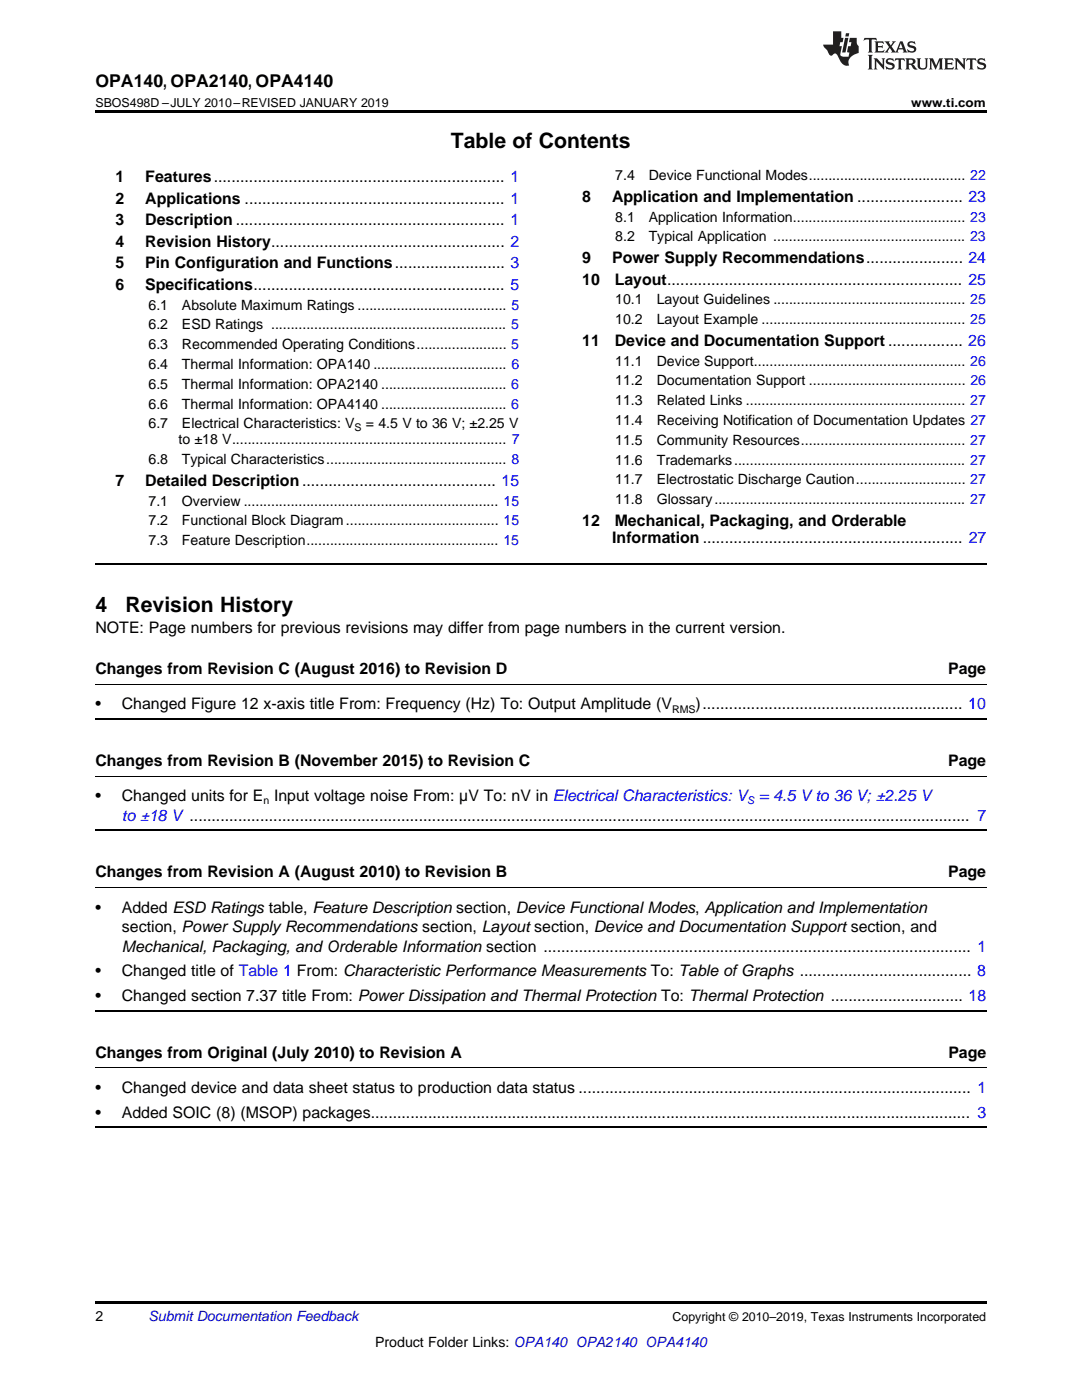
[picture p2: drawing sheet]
<svg xmlns="http://www.w3.org/2000/svg" width="216mm" height="279mm" viewBox="0 0 216 279" stroke-linecap="round" stroke-linejoin="round" font-family="sans-serif">
<defs><g id="words">
<g font-size="4.2">
<text x="90" y="29.6">Table of Contents</text>
<text x="19" y="122.1">4</text>
<text x="25" y="122.1">Revision History</text>
</g>
<text font-size="3.5" x="19" y="17.3">OPA140, OPA2140, OPA4140</text>
<g font-size="3.2">
<text x="23" y="36.3">1</text>
<text x="23" y="40.6">2</text>
<text x="29" y="36.3">Features.................................................................. 1</text>
<text x="29" y="40.6">Applications ........................................................... 1</text>
<text x="116.2" y="40.3">8</text>
<text x="122.1" y="40.3">Application and Implementation ........................ 23</text>
<text x="23" y="44.9">3</text>
<text x="29" y="44.9">Description ............................................................. 1</text>
<text x="23" y="49.2">4</text>
<text x="23" y="53.6">5</text>
<text x="29" y="49.2">Revision History..................................................... 2</text>
<text x="29" y="53.6">Pin Configuration and Functions......................... 3</text>
<text x="116.2" y="52.5">9</text>
<text x="122.1" y="52.5">Power Supply Recommendations...................... 24</text>
<text x="23" y="57.9">6</text>
<text x="29" y="57.9">Specifications......................................................... 5</text>
<text x="116.2" y="56.8">10</text>
<text x="122.7" y="56.8">Layout................................................................... 25</text>
<text x="116.2" y="69">11</text>
<text x="122.7" y="69">Device and Documentation Support ................. 26</text>
<text x="23" y="96.9">7</text>
<text x="29" y="96.9">Detailed Description............................................ 15</text>
<text x="116.2" y="104.9">12</text>
<text x="122.7" y="104.9">Mechanical, Packaging, and Orderable</text>
<text x="122.2" y="108.4">Information ........................................................... 27</text>
<text x="19" y="126.4">NOTE: Page numbers for previous revisions may differ from page numbers in the current version.</text>
<text x="19" y="134.5">Changes from Revision C (August 2016) to Revision D</text>
<text x="189.2" y="134.5">Page</text>
<text x="19" y="141.6">•</text>
<text x="24.3" y="141.6">Changed Figure 12 x-axis title From: Frequency (Hz) To: Output Amplitude (V</text>
<text x="138.8" y="141.6">)........................................................... 10</text>
<text x="19" y="152.9">Changes from Revision B (November 2015) to Revision C</text>
<text x="189.2" y="152.9">Page</text>
<text x="19" y="159.9">•</text>
<text x="24.3" y="159.9">Changed units for E Input voltage noise From: µV To: nV in Electrical Characteristics: V = 4.5 Vto 36 V; ±2.25 V</text>
<text x="19" y="175.1">Changes from Revision A (August 2010) to Revision B</text>
<text x="189.2" y="175.1">Page</text>
<text x="19" y="182.1">•</text>
<text x="24.3" y="182.1">Added ESD Ratings table, Feature Description section, Device Functional Modes, Application and Implementation</text>
<text x="24.3" y="186">section, Power Supply Recommendations section, Layout section, Device and Documentation Support section, and</text>
<text x="24.3" y="189.9">Mechanical, Packaging, and Orderable Information section ................................................................................................. 1</text>
<text x="19" y="194.8">•</text>
<text x="24.3" y="194.8">Changed title of Table 1 From: Characteristic Performance Measurements To: Table ofGraphs ....................................... 8</text>
<text x="19" y="199.8">•</text>
<text x="24.3" y="199.8">Changed section 7.37 title From: Power Dissipation and Thermal Protection To: Thermal Protection .............................. 18</text>
<text x="19" y="211.1">Changes from Original (July 2010) to Revision A</text>
<text x="189.2" y="211.1">Page</text>
<text x="19" y="218.1">•</text>
<text x="24.3" y="218.1">Changed device and data sheet status to production data status ......................................................................................... 1</text>
<text x="19" y="223.1">•</text>
<text x="24.3" y="223.1">Added SOIC (8) (MSOP) packages........................................................................................................................................ 3</text>
</g>
<text font-size="3.2" fill="#00f" x="24.3" y="163.8">to ±18 V ................................................................................................................................................................................. 7</text>
<g font-size="2.8">
<text x="122.8" y="36">7.4</text>
<text x="129.4" y="36">Device Functional Modes........................................ 22</text>
<text x="122.8" y="44.2">8.1</text>
<text x="129.4" y="44.2">Application Information............................................ 23</text>
<text x="122.8" y="48.2">8.2</text>
<text x="129.4" y="48.2">Typical Application ................................................. 23</text>
<text x="29.6" y="61.8">6.1</text>
<text x="29.6" y="65.8">6.2</text>
<text x="36.3" y="61.8">Absolute Maximum Ratings ...................................... 5</text>
<text x="36.3" y="65.8">ESD Ratings ............................................................ 5</text>
<text x="122.8" y="60.7">10.1</text>
<text x="122.8" y="64.7">10.2</text>
<text x="131" y="60.7">Layout Guidelines ................................................. 25</text>
<text x="131" y="64.7">Layout Example .................................................... 25</text>
<text x="29.6" y="69.7">6.3</text>
<text x="36.3" y="69.7">Recommended Operating Conditions....................... 5</text>
<text x="29.6" y="73.7">6.4</text>
<text x="29.6" y="77.6">6.5</text>
<text x="36.3" y="73.7">Thermal Information: OPA140 .................................. 6</text>
<text x="36.3" y="77.6">Thermal Information: OPA2140 ................................ 6</text>
<text x="122.8" y="73">11.1</text>
<text x="122.8" y="76.9">11.2</text>
<text x="131" y="73">Device Support...................................................... 26</text>
<text x="131" y="76.9">Documentation Support ........................................ 26</text>
<text x="29.6" y="81.6">6.6</text>
<text x="36.3" y="81.6">Thermal Information: OPA4140 ................................ 6</text>
<text x="122.8" y="80.9">11.3</text>
<text x="131" y="80.9">Related Links ........................................................ 27</text>
<text x="29.6" y="85.5">6.7</text>
<text x="35.6" y="88.7">to ±18 V...................................................................... 7</text>
<text x="36.3" y="85.5">Electrical Characteristics: V</text>
<text x="73" y="85.5">= 4.5 V to 36 V; ±2.25 V</text>
<text x="122.8" y="84.8">11.4</text>
<text x="122.8" y="88.8">11.5</text>
<text x="131" y="84.8">Receiving Notification of Documentation Updates 27</text>
<text x="131" y="88.8">Community Resources.......................................... 27</text>
<text x="29.6" y="92.6">6.8</text>
<text x="36.3" y="92.6">Typical Characteristics.............................................. 8</text>
<text x="122.8" y="92.7">11.6</text>
<text x="131" y="92.7">Trademarks........................................................... 27</text>
<text x="29.6" y="100.9">7.1</text>
<text x="36.3" y="100.9">Overview ................................................................. 15</text>
<text x="122.8" y="96.7">11.7</text>
<text x="122.8" y="100.6">11.8</text>
<text x="131" y="96.7">Electrostatic Discharge Caution............................ 27</text>
<text x="131" y="100.6">Glossary................................................................ 27</text>
<text x="29.6" y="104.8">7.2</text>
<text x="36.3" y="104.8">Functional Block Diagram....................................... 15</text>
<text x="29.6" y="108.8">7.3</text>
<text x="36.3" y="108.8">Feature Description................................................. 15</text>
<text x="19" y="263.6">2</text>
<text x="74.9" y="268.9">Product Folder Links: OPA140 OPA2140 OPA4140</text>
</g>
<text font-size="2.8" fill="#0000c8" x="29.6" y="263.6">Submit Documentation Feedback</text>
<g font-size="2.5">
<text x="19" y="21.4">SBOS498D –JULY 2010–REVISED JANUARY 2019</text>
<text x="181.8" y="21.4">www.ti.com</text>
<text x="134.2" y="263.6">Copyright © 2010–2019, Texas Instruments Incorporated</text>
</g>
<g font-size="2.1">
<text x="70.8" y="86.1">S</text>
<text x="134.1" y="142.2">RMS</text>
<text x="52.6" y="160.5">n</text>
</g>
<text font-size="2.1" fill="#00f" x="149.1" y="160.5">S</text>
</g></defs>
<path d="M19 22h177.8v.5h-177.8zM19 259.7h177.8v.5h-177.8z" fill="#000"/>
<path d="M19 112.5h177.8M19 143.5h177.8M19 165.7h177.8M19 201.7h177.8M19 225h177.8" fill="none" stroke="#000" stroke-width=".35"/>
<path d="M19 136.6h177.8M19 154.9h177.8M19 177.1h177.8M19 213.1h177.8" fill="none" stroke="#000" stroke-width=".2"/>
<g fill="#231f20">
<path d="M172.5 7.6l-.1 .5 .4-.2h.6v.1v2.1l-.2 .4h.9l-.2-.4v-2.1l.1-.1h.5l.5 .2-.2-.5zM174.5 8.3l.2 .3v1.5l-.2 .4h1.8l.2-.6a1.04 1.04 0 0 1-1.3 .2v-.7h.6l.3 .2v-.6l-.3 .2h-.6v-.6l.8-.1 .4 .3-.2-.5zM176.5 8.3l.9 1.1-.9 1.1h.8l-.2-.2 .4-.7 .5 .7-.2 .2h1.5l-.2-.2 .2-.4h.9l.1 .4-.2 .2h1l-.3-.3-.7-1.9h-.5l-.9 2-.8-1 .9-1h-.8l.1 .3-.4 .5-.3-.6 .1-.2zM179.7 8.6l.4 1h-.7zM181.3 8.4a.63 .63 0 0 0-.2 .7 .63 .63 0 0 0 .6 .4l.6 .2 .1 .2a.75 .75 0 0 1-.7 .4 .75 .75 0 0 1-.6-.5l.1 .7 .1-.1a1.11 1.11 0 0 0 1.5-.6 1.13 1.13 0 0 0-1.2-.8l-.1-.4a1.04 1.04 0 0 1 1.2 .2l-.2-.5-.2 .1-.4-.2zM173.2 10.9l.2 .4v2.2l-.2 .4h1l-.3-.4v-2.2l.3-.4zM174.3 11.6l.3 .4v1.5l-.3 .4h.8l-.2-.4v-1.3l1.5 1.7v-1.9l.2-.4h-.7l.2 .4v.9l-1.1-1.3zM177 11.8a.62 .62 0 0 0-.2 .7 .62 .62 0 0 0 .6 .4l.6 .1 .1 .3a.76 .76 0 0 1-.7 .3 .76 .76 0 0 1-.7-.4l.2 .7 .1-.1a1.11 1.11 0 0 0 1.5-.6 1.13 1.13 0 0 0-1.2-.8l-.1-.4a1.04 1.04 0 0 1 1.2 .2l-.2-.6-.2 .1-.5-.1zM178.7 11.6l-.2 .6a.61 .61 0 0 1 .8-.3v1.6l-.2 .4h.9l-.2-.4v-1.6a.63 .63 0 0 1 .7 .3l-.1-.6zM180.6 11.6l.3 .4v1.5l-.3 .4h1l-.2-.2-.1-.8 .6 .2a.76 .76 0 0 0 1.2 .7l-1-1a.58 .58 0 0 0 .6-.5 .58 .58 0 0 0-.5-.6zM181.4 11.9h.1a.45 .45 0 0 1 .5 .1 .45 .45 0 0 1 .1 .5l-.8 .2zM182.9 11.6l.2 .2a2.17 2.17 0 0 0 .3 1.9 .99 .99 0 0 0 1.6-.6v-1.1l.2-.4h-.7l.2 .2a1.92 1.92 0 0 1-.2 1.8 .6 .6 0 0 1-.9-.5v-1.1l.2-.4zM185.4 11.6l.2 .4v1.5l-.2 .4h.7l-.2-.4v-1.4l.8 1.8 .8-1.8v1.4l-.2 .4h.9l-.2-.4v-1.5l.2-.4h-.8l-.6 1.5-.6-1.5zM188.4 11.6l.2 .4v1.5l-.2 .4h1.8l.1-.6a1.04 1.04 0 0 1-1.2 .1v-.6h.5l.4 .2v-.6l-.4 .2h-.5v-.7h.8l.3 .3-.1-.6zM190.5 11.6l.2 .4v1.5l-.2 .4h.7l-.2-.4v-1.3l1.5 1.7v-1.9l.2-.4h-.7l.2 .4v.9l-1.1-1.3zM192.9 11.6l-.1 .6a.61 .61 0 0 1 .7-.3l.1 1.6-.3 .4h1l-.3-.4 .1-1.6a.63 .63 0 0 1 .7 .3l-.1-.6zM195.2 11.8a.62 .62 0 0 0-.2 .7 .62 .62 0 0 0 .6 .4l.6 .1 .1 .3a.76 .76 0 0 1-.7 .3 .76 .76 0 0 1-.6-.4l.1 .7 .1-.1a1.11 1.11 0 0 0 1.6-.6 1.13 1.13 0 0 0-1.3-.8l-.1-.4a1.04 1.04 0 0 1 1.2 .2l-.1-.6-.2 .1-.5-.1z"/>
<path d="M166.2 6.3v2.6h-1.9v.4l.8 .9a.91 .91 0 0 0 1 .8 .56 .56 0 0 1 .5-.3 .56 .56 0 0 1 .5 .3l.4 .8a1.53 1.53 0 0 0 1.9 1.2 1.54 1.54 0 0 1 1-2.1l.9-.3v-1.4a1.52 1.52 0 0 1-.4-1.6h-1.3l-.2 .8h.5l-.2 .8h-.5l-.1 1v.2l.4 .1-.2 .8a1.93 1.93 0 0 1-1.6-.3l.3-1.8h-.5l.2-.8h.4l.2-.8h-.4v-1.3zM168.6 7.6l-.6 2.9h.7l.6-2.9zM168.8 6.6l-.1 .7h.6l.2-.7z"/>
</g>
<use href="#words"/>
</svg>
